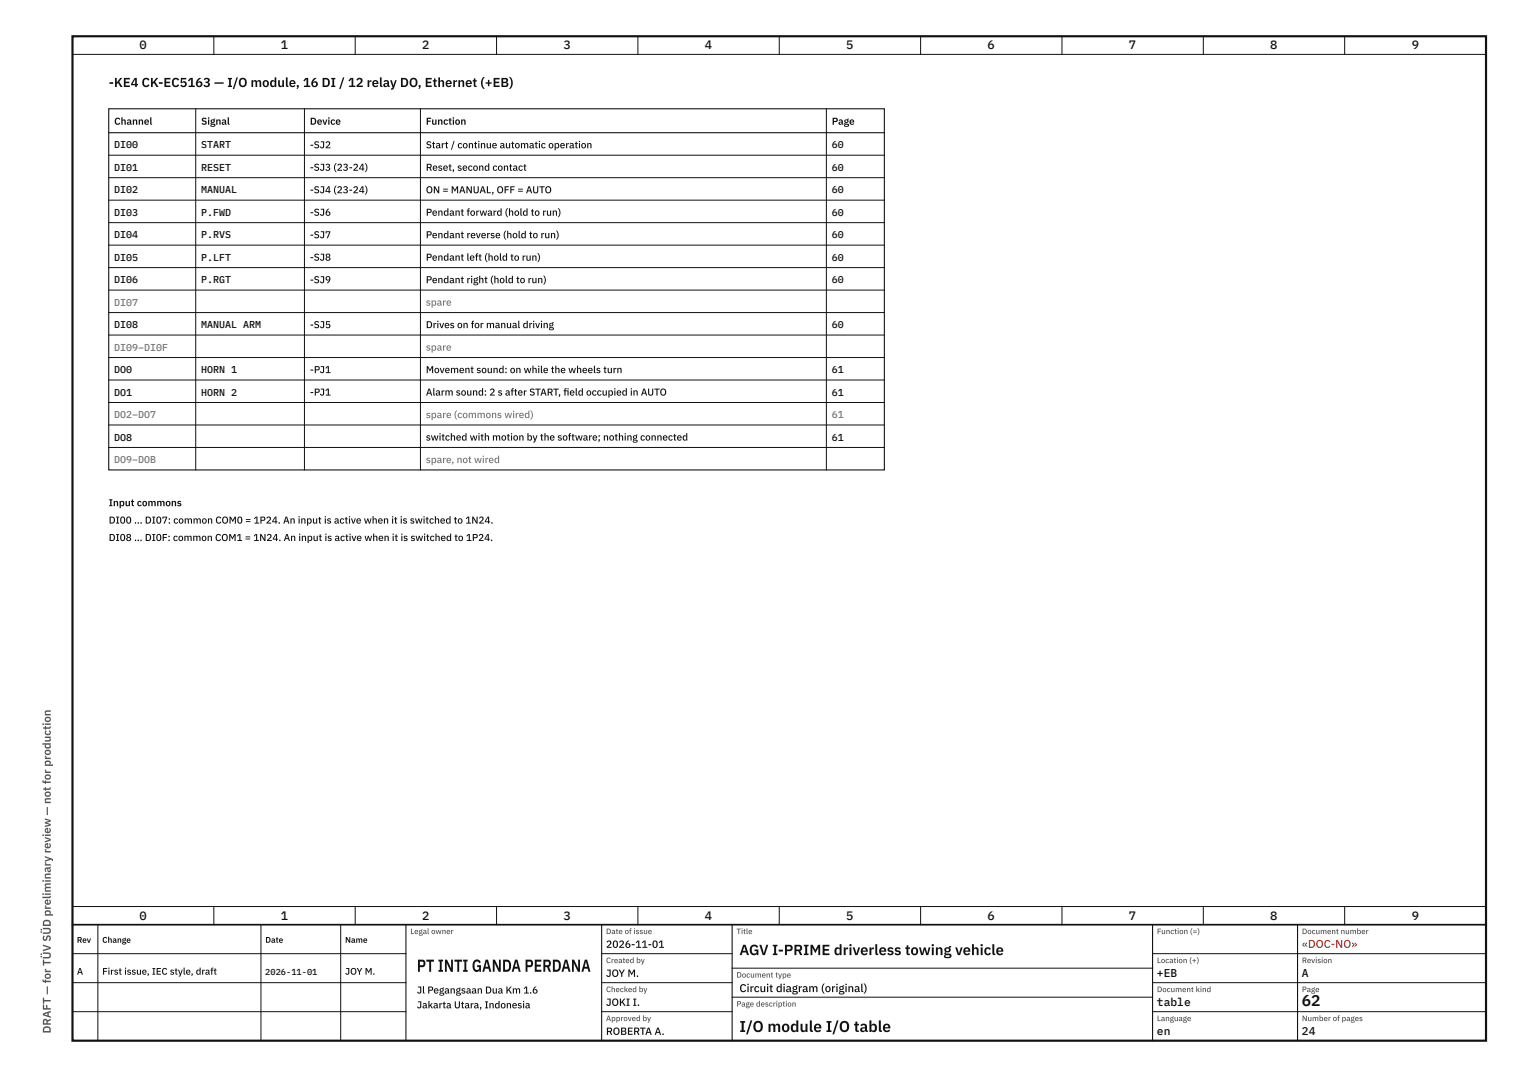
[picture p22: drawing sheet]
<svg xmlns="http://www.w3.org/2000/svg" width="420mm" height="297mm" viewBox="0 0 420 297" stroke-linecap="round" stroke-linejoin="round" font-family="sans-serif">
<defs><g id="words">
<text font-size="4.8" fill="#111" x="115" y="268">PT INTI GANDA PERDANA</text>
<g font-size="4.3" fill="#111">
<text x="359.2" y="277.4">62</text>
<text x="204" y="284.6">I/O module I/O table</text>
</g>
<text font-size="4.1" fill="#111" x="204" y="263.4">AGV I-PRIME driverless towing vehicle</text>
<text font-size="3.6" fill="#111" x="30" y="24">-KE4 CK-EC5163 — I/O module, 16 DI / 12 relay DO, Ethernet (+EB)</text>
<g font-size="3.4" fill="#111">
<text x="38.5" y="13.6">0</text>
<text x="77.5" y="13.6">1</text>
<text x="116.5" y="13.6">2</text>
<text x="155.5" y="13.6">3</text>
<text x="194.5" y="13.6">4</text>
<text x="233.5" y="13.6">5</text>
<text x="272.5" y="13.6">6</text>
<text x="311.5" y="13.6">7</text>
<text x="350.5" y="13.6">8</text>
<text x="389.5" y="13.6">9</text>
<text x="38.5" y="253.6">0</text>
<text x="77.5" y="253.6">1</text>
<text x="116.5" y="253.6">2</text>
<text x="155.5" y="253.6">3</text>
<text x="194.5" y="253.6">4</text>
<text x="233.5" y="253.6">5</text>
<text x="272.5" y="253.6">6</text>
<text x="311.5" y="253.6">7</text>
<text x="350.5" y="253.6">8</text>
<text x="389.5" y="253.6">9</text>
</g>
<text font-size="3.1" fill="#c0392b" x="359.2" y="261.4">«DOC-NO»</text>
<g font-size="3.1" fill="#111">
<text x="319.2" y="269.4">+EB</text>
<text x="359.2" y="269.4">A</text>
<text x="204" y="273.6">Circuit diagram (original)</text>
<text x="319.2" y="277.4">table</text>
<text x="319.2" y="285.4">en</text>
<text x="359.2" y="285.4">24</text>
</g>
<text font-size="3.1" fill="#555" x="14" y="285" transform="rotate(-90 14 285)">DRAFT — for TÜV SÜD preliminary review — not for production</text>
<g font-size="2.9" fill="#111">
<text x="167.2" y="261.4">2026-11-01</text>
<text x="167.2" y="269.4">JOY M.</text>
<text x="167.2" y="277.4">JOKI I.</text>
<text x="167.2" y="285.4">ROBERTA A.</text>
</g>
<g font-size="2.8" fill="#111">
<text x="31.5" y="34.4">Channel</text>
<text x="55.5" y="34.4">Signal</text>
<text x="85.5" y="34.4">Device</text>
<text x="117.5" y="34.4">Function</text>
<text x="229.5" y="34.4">Page</text>
<text x="31.5" y="40.9">DI00</text>
<text x="55.5" y="40.9">START</text>
<text x="85.5" y="40.9">-SJ2</text>
<text x="117.5" y="40.9">Start / continue automatic operation</text>
<text x="229.5" y="40.9">60</text>
<text x="31.5" y="47.1">DI01</text>
<text x="55.5" y="47.1">RESET</text>
<text x="85.5" y="47.1">-SJ3 (23-24)</text>
<text x="117.5" y="47.1">Reset, second contact</text>
<text x="229.5" y="47.1">60</text>
<text x="31.5" y="53.3">DI02</text>
<text x="55.5" y="53.3">MANUAL</text>
<text x="85.5" y="53.3">-SJ4 (23-24)</text>
<text x="117.5" y="53.3">ON = MANUAL, OFF = AUTO</text>
<text x="229.5" y="53.3">60</text>
<text x="31.5" y="59.5">DI03</text>
<text x="55.5" y="59.5">P.FWD</text>
<text x="85.5" y="59.5">-SJ6</text>
<text x="117.5" y="59.5">Pendant forward (hold to run)</text>
<text x="229.5" y="59.5">60</text>
<text x="31.5" y="65.7">DI04</text>
<text x="55.5" y="65.7">P.RVS</text>
<text x="85.5" y="65.7">-SJ7</text>
<text x="117.5" y="65.7">Pendant reverse (hold to run)</text>
<text x="229.5" y="65.7">60</text>
<text x="31.5" y="71.9">DI05</text>
<text x="55.5" y="71.9">P.LFT</text>
<text x="85.5" y="71.9">-SJ8</text>
<text x="117.5" y="71.9">Pendant left (hold to run)</text>
<text x="229.5" y="71.9">60</text>
<text x="31.5" y="78.1">DI06</text>
<text x="55.5" y="78.1">P.RGT</text>
<text x="85.5" y="78.1">-SJ9</text>
<text x="117.5" y="78.1">Pendant right (hold to run)</text>
<text x="229.5" y="78.1">60</text>
<text x="31.5" y="90.5">DI08</text>
<text x="55.5" y="90.5">MANUAL ARM</text>
<text x="85.5" y="90.5">-SJ5</text>
<text x="117.5" y="90.5">Drives on for manual driving</text>
<text x="229.5" y="90.5">60</text>
<text x="31.5" y="102.9">DO0</text>
<text x="55.5" y="102.9">HORN 1</text>
<text x="85.5" y="102.9">-PJ1</text>
<text x="117.5" y="102.9">Movement sound: on while the wheels turn</text>
<text x="229.5" y="102.9">61</text>
<text x="31.5" y="109.1">DO1</text>
<text x="55.5" y="109.1">HORN 2</text>
<text x="85.5" y="109.1">-PJ1</text>
<text x="117.5" y="109.1">Alarm sound: 2 s after START, feld occupied in AUTO</text>
<text x="155.4" y="109.1">i</text>
<text x="229.5" y="109.1">61</text>
<text x="31.5" y="121.5">DO8</text>
<text x="117.5" y="121.5">switched with motion by the software; nothing connected</text>
<text x="229.5" y="121.5">61</text>
<text x="30" y="139.6">Input commons</text>
<text x="30" y="144.4">DI00 … DI07: common COM0 = 1P24. An input is active when it is switched to 1N24.</text>
<text x="30" y="149.2">DI08 … DI0F: common COM1 = 1N24. An input is active when it is switched to 1P24.</text>
<text x="115" y="274">Jl Pegangsaan Dua Km 1.6</text>
<text x="115" y="278.1">Jakarta Utara, Indonesia</text>
</g>
<g font-size="2.8" fill="#777">
<text x="31.5" y="84.3">DI07</text>
<text x="117.5" y="84.3">spare</text>
<text x="31.5" y="96.7">DI09–DI0F</text>
<text x="117.5" y="96.7">spare</text>
<text x="31.5" y="115.3">DO2–DO7</text>
<text x="117.5" y="115.3">spare (commons wired)</text>
<text x="229.5" y="115.3">61</text>
<text x="31.5" y="127.7">DO9–DOB</text>
<text x="117.5" y="127.7">spare, not wired</text>
</g>
<g font-size="2.6" fill="#111">
<text x="21.2" y="268.8">A</text>
<text x="28.2" y="268.8">First issue, IEC style, draft</text>
<text x="95.2" y="268.8">JOY M.</text>
</g>
<text font-size="2.4" fill="#111" x="73.2" y="268.8">2026-11-01</text>
<g font-size="2.3" fill="#111">
<text x="21.2" y="260">Rev</text>
<text x="28.2" y="260">Change</text>
<text x="73.2" y="260">Date</text>
<text x="95.2" y="260">Name</text>
</g>
<g font-size="2.2" fill="#555">
<text x="113.2" y="257.6">Legal owner</text>
<text x="167.2" y="257.6">Date of issue</text>
<text x="203.2" y="257.6">Title</text>
<text x="319.2" y="257.6">Function (=)</text>
<text x="359.2" y="257.6">Document number</text>
<text x="167.2" y="265.6">Created by</text>
<text x="203.2" y="269.6">Document type</text>
<text x="319.2" y="265.6">Location (+)</text>
<text x="359.2" y="265.6">Revision</text>
<text x="167.2" y="273.6">Checked by</text>
<text x="319.2" y="273.6">Document kind</text>
<text x="359.2" y="273.6">Page</text>
<text x="167.2" y="281.6">Approved by</text>
<text x="203.2" y="277.6">Page description</text>
<text x="319.2" y="281.6">Language</text>
<text x="359.2" y="281.6">Number of pages</text>
</g>
</g></defs>
<path d="M20 10h390v277h-390z" fill="none" stroke="#111" stroke-width=".6"/>
<g fill="none" stroke="#111" stroke-width=".28">
<path d="M20 15h390M59 10v5M98 10v5M137 10v5M176 10v5M215 10v5M254 10v5M293 10v5M332 10v5M371 10v5M54 30v99.6M84 30v99.6"/>
<path d="M116 30v99.6M228 30v99.6M30 42.8h214M30 49h214M30 55.2h214M30 61.4h214M30 67.6h214M30 73.8h214M30 80h214M30 86.2h214M30 92.4h214M30 98.6h214"/>
<path d="M30 104.8h214M30 111h214M30 117.2h214M30 123.4h214M20 250h390M20 255h390M27 255v32M59 250v5M72 255v32M94 255v32M98 250v5M137 250v5"/>
<path d="M176 250v5M215 250v5M254 250v5M293 250v5M332 250v5M371 250v5M20 263h92M20 271h92M20 279h92M166 263h36M166 271h36M166 279h36"/>
<path d="M202 267h116M202 275h116M318 263h92M318 271h92M318 279h92"/>
</g>
<path d="M20 255h390" fill="none" stroke="#111" stroke-width=".45"/>
<path d="M30 30h214v99.6h-214zM30 36.6h214M112 255v32M166 255v32M202 255v32M318 255v32M358 255v32" fill="none" stroke="#111" stroke-width=".3"/>
<use href="#words"/>
</svg>
